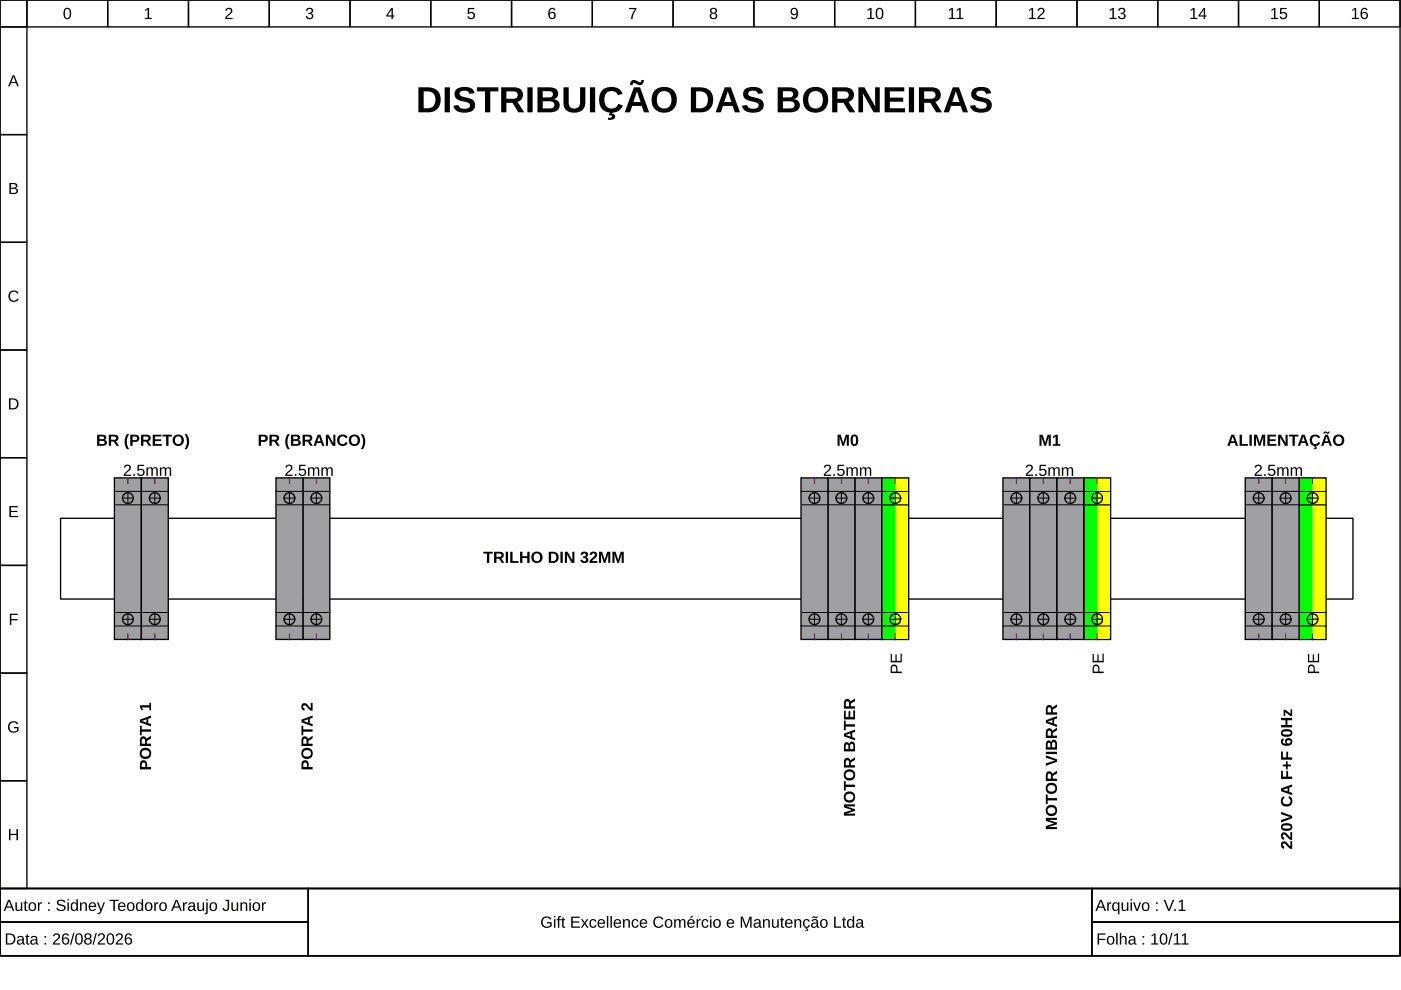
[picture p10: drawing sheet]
<svg xmlns="http://www.w3.org/2000/svg" width="297mm" height="210mm" viewBox="0 0 297 210" stroke-linecap="round" stroke-linejoin="round" font-family="sans-serif">
<g fill="none" stroke="#000" stroke-width=".29">
<path d="M0 0h296.8v188.4h-296.8zM0 0h5.7v5.7h-5.7zM5.7 0h17.1v5.7h-17.1zM22.8 0h17.2v5.7h-17.2zM40 0h17.1v5.7h-17.1zM57.1 0h17.1v5.7h-17.1zM74.2 0h17.1v5.7h-17.1zM91.3 0h17.2v5.7h-17.2zM108.5 0h17.1v5.7h-17.1zM125.6 0h17.1v5.7h-17.1zM142.7 0h17.1v5.7h-17.1zM159.8 0h17.2v5.7h-17.2z"/>
<path d="M177 0h17.1v5.7h-17.1zM194.1 0h17.1v5.7h-17.1zM211.2 0h17.1v5.7h-17.1zM228.3 0h17.2v5.7h-17.2zM245.5 0h17.1v5.7h-17.1zM262.6 0h17.1v5.7h-17.1zM279.7 0h17.1v5.7h-17.1zM0 5.7h5.7v22.8h-5.7zM0 28.5h5.7v22.9h-5.7zM0 51.4h5.7v22.8h-5.7zM0 74.2h5.7v22.8h-5.7zM0 97h5.7v22.9h-5.7z"/>
<path d="M0 119.9h5.7v22.8h-5.7zM12.8 109.9h274.1v17.1h-274.1zM229.8 101.3h5.7v34.3h-5.7zM0 142.7h5.7v22.8h-5.7zM0 165.5h5.7v22.9h-5.7zM0 188.4h296.8v14.3h-296.8zM0 188.4h65.4v7.1h-65.4zM0 195.5h65.4v7.2h-65.4zM65.4 188.4h166.1v14.3h-166.1zM231.5 188.4h65.3v7.1h-65.3zM231.5 195.5h65.3v7.2h-65.3z"/>
<circle cx="232.6" cy="105.6" r="1.14"/>
<circle cx="232.6" cy="131.3" r="1.14"/>
</g>
<g fill="#000">
<path d="M30.8 2.1l.5-.4h.3v2.1h.6v.2h-1.5v-.2h.6v-1.8l-.5 .4zM48 1.8a.76 .76 0 0 1 1.2 .2 .76 .76 0 0 1-.5 1.1l-.6 .7h1.2v.2h-1.6l.1-.4 .5-.5a.7 .7 0 0 0 .4-1.2l-.5 .1-.1 .3h-.3zM65.1 1.8a.69 .69 0 0 1 1-.1 .69 .69 0 0 1 0 1.1h-.2a.67 .67 0 0 1 .5 .9 .67 .67 0 0 1-1 .4l-.5-.5-.1-.2h.3a.48 .48 0 0 0 .7 .4 .48 .48 0 0 0 .2-.7l-.6-.1v-.3a.46 .46 0 0 0 .6-.2 .46 .46 0 0 0-.3-.6 .46 .46 0 0 0-.5 .4h-.3zM99.2 1.7h1.4v.2h-1.1v.8a.81 .81 0 0 1 1 .2 .81 .81 0 0 1-.1 1.1 .81 .81 0 0 1-1.1-.1l-.2-.4h.3a.53 .53 0 0 0 .8 .2 .53 .53 0 0 0 0-.8 .53 .53 0 0 0-.8 .1h-.3zM133.4 1.7h1.5l-.6 1.5-.2 .8h-.3l.1-.6 .7-1.5h-1.2zM2.1 61.9a1.18 1.18 0 0 1 1.8 .3l-.3 .1a.87 .87 0 0 0-1.3-.1 .87 .87 0 0 0 .1 1.3 .87 .87 0 0 0 1.3-.2l.3 .1a1.21 1.21 0 0 1-1.8 .4 1.21 1.21 0 0 1-.1-1.9zM2 107.3h1.8v.3h-1.5v.7h1.4v.3h-1.4v.8h1.5v.2h-1.8zM2.1 130.1h1.7v.3h-1.4v.9h1.3v.2h-1.3v1h-.3zM2 153.2a1.23 1.23 0 0 1 1.9 .3l-.3 .1a.9 .9 0 0 0-1.3-.2 .9 .9 0 0 0-.2 1.2 1 1 0 0 0 1.5 .2v-.4h-.7v-.3h1v.8a1.29 1.29 0 0 1-1.8 .2 1.29 1.29 0 0 1-.1-1.9zM1.9 175.8h.3v1h1.3v-1h.3v2.3h-.3v-1h-1.3v1h-.3z"/>
<path d="M2.7 16h.3l1 2.3h-.3l-.3-.7h-1.1l-.2 .7h-.4zM2.9 16.2l-.5 1.2h.9z"/>
<path d="M13.8 1.8a.88 .88 0 0 1 1 .1 .88 .88 0 0 1 .3 1 .88 .88 0 0 1-.8 1.2 .88 .88 0 0 1-.8-1.2v-.7zM14 2a1.59 1.59 0 0 0 .1 1.8h.2a1.09 1.09 0 0 0 .4-1.5l-.3-.4z"/>
<path d="M83 1.7h.3v1.6h.3v.2h-.3v.5h-.3v-.5h-1.1v-.2zM83 2l-.8 1.3h.8z"/>
<path d="M116.6 1.8a.74 .74 0 0 1 1.2 .3l-.3 .1a.49 .49 0 0 0-.7-.3 .49 .49 0 0 0-.2 .6l-.1 .3a.77 .77 0 0 1 1.2 0 .77 .77 0 0 1-.1 1.2 .77 .77 0 0 1-1.1-.2l-.2-.5v-.8zM116.5 3.3a.5 .5 0 0 0 1 0 .5 .5 0 0 0-1 0z"/>
<path d="M150.7 1.8a.7 .7 0 0 1 1-.1 .7 .7 0 0 1 .1 1l-.2 .1a.69 .69 0 0 1 .4 .9 .69 .69 0 0 1-1 .4 .64 .64 0 0 1-.5-.6 .64 .64 0 0 1 .4-.7l-.3-.4zM150.8 2.3a.45 .45 0 0 0 .9 0 .45 .45 0 0 0-.9 0zM150.8 3.4a.5 .5 0 0 0 1 0 .5 .5 0 0 0-1 0z"/>
<path d="M167.8 1.9a.86 .86 0 0 1 1.1-.1 .86 .86 0 0 1 .3 1 .9 .9 0 0 1-.3 1.1 .9 .9 0 0 1-1.1 0l-.1-.3 .2-.1a.5 .5 0 0 0 .7 .3 .5 .5 0 0 0 .3-.6v-.3a.76 .76 0 0 1-1.2 .1 .76 .76 0 0 1 .1-1.1zM168 2a.54 .54 0 0 0 .1 .9 .54 .54 0 0 0 .8-.3 .54 .54 0 0 0-.5-.7z"/>
<path d="M184 2.1l.5-.4h.3v2.1h.6v.2h-1.5v-.2h.6v-1.8l-.5 .4zM186 1.8a.88 .88 0 0 1 1 .1 .88 .88 0 0 1 .3 1 .88 .88 0 0 1-.8 1.2 .88 .88 0 0 1-.8-1.2v-.7zM186.2 2a1.59 1.59 0 0 0 .1 1.8h.2a1.09 1.09 0 0 0 .4-1.5l-.3-.4z"/>
<path d="M201.2 2.1l.6-.4h.2v2.1h.6v.2h-1.5v-.2h.6v-1.8l-.5 .4zM202.9 2.1l.5-.4h.3v2.1h.6v.2h-1.5v-.2h.6v-1.8l-.5 .4z"/>
<path d="M218.2 2.1l.6-.4h.2v2.1h.6v.2h-1.5v-.2h.6v-1.8l-.5 .4zM220.2 1.8a.76 .76 0 0 1 1.2 .2 .76 .76 0 0 1-.4 1.1l-.7 .7h1.2v.2h-1.6l.1-.4 .6-.5a.7 .7 0 0 0 .3-1.2l-.5 .1-.1 .3h-.3z"/>
<path d="M235.3 2.1l.6-.4h.3v2.1h.5v.2h-1.4v-.2h.6v-1.8l-.6 .4zM237.3 1.8a.69 .69 0 0 1 1-.1 .69 .69 0 0 1 0 1.1h-.2a.67 .67 0 0 1 .5 .9 .67 .67 0 0 1-1 .4l-.5-.5-.1-.2h.3a.48 .48 0 0 0 .7 .4 .48 .48 0 0 0 .2-.7l-.6-.1v-.3a.46 .46 0 0 0 .7-.2 .46 .46 0 0 0-.4-.6 .46 .46 0 0 0-.5 .4h-.3z"/>
<path d="M252.5 2.1l.5-.4h.3v2.1h.6v.2h-1.5v-.2h.6v-1.8l-.5 .4zM255.2 1.7h.3v1.6h.3v.2h-.3v.5h-.3v-.5h-1.1v-.2zM255.2 2l-.8 1.3h.8z"/>
<path d="M269.6 2.1l.5-.4h.3v2.1h.6v.2h-1.5v-.2h.6v-1.8l-.5 .4zM271.4 1.7h1.4v.2h-1.1v.8a.81 .81 0 0 1 1.1 .2 .81 .81 0 0 1-.2 1.1 .81 .81 0 0 1-1.1-.1l-.2-.4h.3a.53 .53 0 0 0 .8 .2 .53 .53 0 0 0 .1-.8 .53 .53 0 0 0-.8 .1h-.3z"/>
<path d="M286.7 2.1l.6-.4h.2v2.1h.6v.2h-1.5v-.2h.6v-1.8l-.5 .4zM288.8 1.8a.74 .74 0 0 1 1.2 .3l-.3 .1a.49 .49 0 0 0-.6-.3 .49 .49 0 0 0-.3 .6v.3a.77 .77 0 0 1 1.1 0 .77 .77 0 0 1-.1 1.2 .77 .77 0 0 1-1.1-.2l-.2-.5v-.8zM288.7 3.3a.5 .5 0 0 0 1 0 .5 .5 0 0 0-1 0z"/>
<path d="M2 38.8a1.53 1.53 0 0 1 1.6 .3l.1 .5-.5 .3a.64 .64 0 0 1 .6 .8 .64 .64 0 0 1-.8 .4h-1zM2.3 39v.8h.8l.2-.2-.1-.5zM2.3 40v.9l1.1-.1a.42 .42 0 0 0-.2-.7z"/>
<path d="M1.9 84.5h.8a1.18 1.18 0 0 1 1.2 1.1 1.18 1.18 0 0 1-1.1 1.2h-.9zM2.2 84.7v1.9h.5a.97 .97 0 0 0 .9-1.3 .97 .97 0 0 0-1.4-.6z"/>
<path d="M231.8 141.1a.73 .73 0 0 1 .9-.1 .73 .73 0 0 1 .4 .7v.7h.9v.3h-2.3a2.06 2.06 0 0 1 .1-1.6zM232.1 141.3l-.1 .2-.1 .9h.9v-.9l-.2-.2zM231.7 138.6h.2v1.5h.8v-1.4h.2v1.4h.8v-1.5h.3v1.8h-2.3z"/>
<path d="M1.7 190.8h.4l.9 2.3h-.3l-.3-.7h-1l-.3 .7h-.3zM1.9 191l-.4 1.2h.8zM3.3 191.3h.3v1.2a.44 .44 0 0 0 .5 .5 .44 .44 0 0 0 .3-.6v-1.1h.3v1.8h-.3v-.3a.61 .61 0 0 1-.7 .4 .61 .61 0 0 1-.4-.7zM5.3 190.9h.2v.4h.3v.2h-.3v1.2l.1 .2h.3v.2h-.5l-.1-.1-.1-1.5h-.2v-.2h.2zM6.2 191.5a.91 .91 0 0 1 1.5 .6 .91 .91 0 0 1-1.1 1l-.4-.2-.1-.4zM6.6 191.6a.71 .71 0 0 0-.3 .9 .71 .71 0 0 0 .8 .4 .82 .82 0 0 0-.2-1.4zM8 191.3h.3v.4l.2-.3 .4-.1v.3h-.3l-.2 .3-.1 1.2h-.3zM10.2 191.3h.3v.4h-.3zM10.2 192.8h.3v.3h-.3zM12.2 191a1.07 1.07 0 0 1 1.7 .3h-.4a.58 .58 0 0 0-.6-.3 .58 .58 0 0 0-.5 .5l.6 .3a.72 .72 0 0 1 .9 .7 .72 .72 0 0 1-1 .7 .87 .87 0 0 1-1-.6l.4-.1a.71 .71 0 0 0 .7 .4 .71 .71 0 0 0 .6-.5l-.6-.3a.76 .76 0 0 1-.7-.3 .76 .76 0 0 1-.1-.8zM14.3 190.7h.3v.2h-.3zM14.3 191.3h.3v1.8h-.3zM15.1 191.5l.5-.2 .6 .3v-.9h.3v2.4h-.3v-.3a.69 .69 0 0 1-.9 .3 .69 .69 0 0 1-.3-.9zM15.4 191.7a.88 .88 0 0 0 .3 1.2 .75 .75 0 0 0 .5-.7 .75 .75 0 0 0-.5-.7zM17 191.3h.2l.1 .3a.61 .61 0 0 1 .7-.3 .61 .61 0 0 1 .4 .6v1.2h-.3v-1.1a.44 .44 0 0 0-.5-.5 .44 .44 0 0 0-.3 .6v1h-.3zM19 191.5a.82 .82 0 0 1 1-.1 .82 .82 0 0 1 .4 .9h-1.3a.53 .53 0 0 0 .3 .6 .53 .53 0 0 0 .7-.2h.2a.9 .9 0 0 1-1.2 .3 .9 .9 0 0 1-.2-1.3zM19.2 191.7l-.1 .4h1l-.3-.6zM20.6 191.3h.3l.5 1.5 .5-1.5h.4l-.7 1.8a.77 .77 0 0 1-.9 .7v-.2h.3l.3-.5zM23.2 190.8h2v.2h-.8v2.1h-.4v-2.1h-.8zM25.2 191.5a.82 .82 0 0 1 1-.1 .82 .82 0 0 1 .4 .9h-1.3a.53 .53 0 0 0 .3 .6 .53 .53 0 0 0 .7-.2h.3a.9 .9 0 0 1-1.3 .3 .9 .9 0 0 1-.2-1.3zM25.5 191.7l-.2 .4h1l-.3-.6zM27.1 191.5a.91 .91 0 0 1 1.4 .6 .91 .91 0 0 1-1 1l-.4-.2-.2-.4zM27.4 191.6a.71 .71 0 0 0-.2 .9 .71 .71 0 0 0 .8 .4 .82 .82 0 0 0-.3-1.4zM29 191.5l.5-.2 .5 .3v-.9h.3l.1 2.4h-.3l-.1-.3a.69 .69 0 0 1-.8 .3 .69 .69 0 0 1-.4-.9zM29.2 191.7a.88 .88 0 0 0 .4 1.2 .75 .75 0 0 0 .5-.7 .75 .75 0 0 0-.5-.7zM30.9 191.5a.91 .91 0 0 1 1.4 .6 .91 .91 0 0 1-1 1l-.4-.2-.2-.4zM31.2 191.6a.71 .71 0 0 0-.2 .9 .71 .71 0 0 0 .8 .4 .82 .82 0 0 0-.3-1.4zM32.7 191.3h.3v.4l.2-.3 .4-.1v.3h-.4l-.1 .3-.1 1.2h-.3zM34 191.5a.91 .91 0 0 1 1.4 .6 .91 .91 0 0 1-1.1 1l-.3-.2-.2-.4zM34.3 191.6a.71 .71 0 0 0-.3 .9 .71 .71 0 0 0 .8 .4 .82 .82 0 0 0-.2-1.4zM37.2 190.8h.4l1 2.3h-.4l-.2-.7h-1.1l-.3 .7h-.3zM37.4 191l-.4 1.2h.9zM38.8 191.3h.3v.4l.2-.3 .3-.1v.3h-.3l-.2 .3v1.2h-.3zM40.1 191.4a.72 .72 0 0 1 .8-.1 .72 .72 0 0 1 .4 .6v.9l.3 .1v.2h-.4l-.2-.3a.61 .61 0 0 1-.7 .4 .61 .61 0 0 1-.4-.7 .61 .61 0 0 1 .7-.5h.4a.41 .41 0 0 0-.2-.5 .41 .41 0 0 0-.6 .3h-.3zM40.3 192.3a.4 .4 0 0 0 .1 .7 .4 .4 0 0 0 .6-.3v-.5zM41.8 191.3h.3v1.2a.44 .44 0 0 0 .5 .5 .44 .44 0 0 0 .4-.6v-1.1h.3v1.8h-.3v-.3a.61 .61 0 0 1-.7 .4 .61 .61 0 0 1-.5-.7zM43.7 190.7h.3v.2h-.3zM43.7 191.3h.3v2.1a.44 .44 0 0 1-.6 .4v-.2l.3-.1zM44.6 191.5a.91 .91 0 0 1 1.4 .6 .91 .91 0 0 1-1 1l-.4-.2-.2-.4zM44.9 191.6a.71 .71 0 0 0-.2 .9 .71 .71 0 0 0 .8 .4 .82 .82 0 0 0-.3-1.4zM47.8 190.8h.8v1.6a.71 .71 0 0 1-.7 .8 .71 .71 0 0 1-.7-.7h.3a.39 .39 0 0 0 .4 .4 .39 .39 0 0 0 .4-.5v-1.4h-.5zM49.1 191.3h.3v1.2a.44 .44 0 0 0 .4 .5 .44 .44 0 0 0 .4-.6v-1.1h.3v1.8h-.3v-.3a.61 .61 0 0 1-.7 .4 .61 .61 0 0 1-.4-.7zM51 191.3h.3v.3a.61 .61 0 0 1 .7-.3 .61 .61 0 0 1 .4 .6v1.2h-.3v-1.1a.44 .44 0 0 0-.5-.5 .44 .44 0 0 0-.3 .6v1h-.3zM52.9 190.7h.3v.2h-.3zM52.9 191.3h.3v1.8h-.3zM53.7 191.5a.91 .91 0 0 1 1.5 .6 .91 .91 0 0 1-1.1 1l-.4-.2-.1-.4zM54.1 191.6a.71 .71 0 0 0-.3 .9 .71 .71 0 0 0 .8 .4 .82 .82 0 0 0-.2-1.4zM55.5 191.3h.3v.4l.2-.3 .4-.1v.3h-.3l-.2 .3-.1 1.2h-.3z"/>
<path d="M1.2 197.9h.8a1.18 1.18 0 0 1 1.3 1.1 1.18 1.18 0 0 1-1.2 1.3h-.9zM1.6 198.2v1.8h.5a.97 .97 0 0 0 .8-1.2 .97 .97 0 0 0-1.3-.6zM3.9 198.5a.72 .72 0 0 1 .7-.1 .72 .72 0 0 1 .5 .6v.9l.2 .2v.2h-.4l-.1-.4a.61 .61 0 0 1-.8 .5 .61 .61 0 0 1-.4-.8 .61 .61 0 0 1 .7-.4h.5a.41 .41 0 0 0-.3-.5 .41 .41 0 0 0-.5 .2h-.4zM4 199.5a.4 .4 0 0 0 .1 .6 .4 .4 0 0 0 .6-.3l.1-.4zM5.7 198.1h.2v.4h.3v.2h-.3v1.1l.1 .2h.3v.3h-.6l-.1-.2v-1.4h-.2v-.2h.2zM6.7 198.5a.72 .72 0 0 1 .8-.1 .72 .72 0 0 1 .4 .6v.9l.3 .2v.2h-.4l-.2-.4a.61 .61 0 0 1-.7 .5 .61 .61 0 0 1-.5-.8 .61 .61 0 0 1 .8-.4h.4a.41 .41 0 0 0-.3-.5 .41 .41 0 0 0-.5 .2h-.3zM6.9 199.5a.4 .4 0 0 0 .1 .6 .4 .4 0 0 0 .5-.3l.1-.4zM9.4 198.5h.4v.3h-.4zM9.4 199.9h.4v.4h-.4zM11.5 198a.76 .76 0 0 1 1.2 .2 .76 .76 0 0 1-.5 1.1l-.7 .7h1.3v.3h-1.6l.1-.4 .5-.6a.7 .7 0 0 0 .4-1.1h-.5l-.2 .3h-.3zM13.5 198a.74 .74 0 0 1 1.1 .4h-.3a.49 .49 0 0 0-.6-.2 .49 .49 0 0 0-.3 .6v.3a.77 .77 0 0 1 1.1 0 .77 .77 0 0 1-.1 1.1 .77 .77 0 0 1-1.1-.2l-.2-.5v-.7zM13.4 199.5a.5 .5 0 0 0 1 0 .5 .5 0 0 0-1 0zM15.5 197.8h.3l-.7 2.5h-.3zM16.3 198a.88 .88 0 0 1 1 .1 .88 .88 0 0 1 .3 1 .88 .88 0 0 1-.9 1.2 .88 .88 0 0 1-.8-1.2l.1-.7zM16.4 198.2a1.59 1.59 0 0 0 .2 1.8l.1 .1a1.09 1.09 0 0 0 .5-1.6l-.3-.4zM18.1 198a.7 .7 0 0 1 1 0 .7 .7 0 0 1 0 1h-.1a.69 .69 0 0 1 .4 1 .69 .69 0 0 1-1 .3 .64 .64 0 0 1-.6-.6 .64 .64 0 0 1 .5-.7l-.4-.3zM18.2 198.5a.45 .45 0 0 0 .9 0 .45 .45 0 0 0-.9 0zM18.2 199.6a.49 .49 0 0 0 .9 0 .49 .49 0 0 0-.9 0zM20.3 197.8h.2l-.6 2.5h-.3zM21 198a.76 .76 0 0 1 1.2 .2 .76 .76 0 0 1-.5 1.1l-.7 .7h1.3v.3h-1.6l.1-.4 .5-.6a.7 .7 0 0 0 .4-1.1h-.5l-.2 .3h-.3zM22.9 198a.88 .88 0 0 1 1.1 .1 .88 .88 0 0 1 .2 1 .88 .88 0 0 1-.8 1.2 .88 .88 0 0 1-.8-1.2l.1-.7zM23.1 198.2a1.59 1.59 0 0 0 .1 1.8l.2 .1a1.09 1.09 0 0 0 .5-1.6l-.3-.4zM24.8 198a.76 .76 0 0 1 1.2 .2 .76 .76 0 0 1-.5 1.1l-.6 .7h1.2v.3h-1.6l.1-.4 .5-.6a.7 .7 0 0 0 .4-1.1h-.5l-.2 .3h-.3zM26.8 198a.74 .74 0 0 1 1.1 .4h-.2a.49 .49 0 0 0-.7-.2 .49 .49 0 0 0-.3 .6v.3a.77 .77 0 0 1 1.2 0 .77 .77 0 0 1-.1 1.1 .77 .77 0 0 1-1.2-.2l-.1-.5v-.7zM26.7 199.5a.5 .5 0 0 0 1 0 .5 .5 0 0 0-1 0z"/>
<path d="M115 194.6a1.23 1.23 0 0 1 1.9 .3l-.3 .1a.9 .9 0 0 0-1.3-.3 .9 .9 0 0 0-.1 1.3 1 1 0 0 0 1.5 .2v-.4h-.7v-.3h1v.8a1.29 1.29 0 0 1-1.9 .2 1.29 1.29 0 0 1-.1-1.9zM117.4 194.2h.4v.3h-.4zM117.4 194.9h.4v1.8h-.4zM118.4 194.3l.5-.1v.3l-.3 .1v.3h.3v.2h-.3v1.6h-.3v-1.6h-.3v-.2h.3zM119.3 194.5h.2v.4h.3v.2h-.3v1.2l.1 .2h.3v.2h-.6l-.1-.2v-1.4h-.2v-.2h.2zM121.1 194.3h1.8v.3h-1.5v.8h1.4v.2h-1.4v.8h1.6v.3h-1.9zM123.2 194.9h.3l.5 .7 .4-.7h.3l-.6 .9 .7 .9h-.3l-.5-.7-.5 .7h-.3l.6-.9zM125.2 195.1a.74 .74 0 0 1 1.2 .3h-.3a.46 .46 0 0 0-.6-.3 .46 .46 0 0 0-.2 .7 .47 .47 0 0 0 .2 .6 .47 .47 0 0 0 .6-.3l.3 .1a.8 .8 0 0 1-1.1 .5 .8 .8 0 0 1-.3-1.2zM126.9 195.1a.82 .82 0 0 1 1-.2 .82 .82 0 0 1 .4 1h-1.3a.53 .53 0 0 0 .3 .6 .53 .53 0 0 0 .7-.3l.2 .1a.9 .9 0 0 1-1.2 .3 .9 .9 0 0 1-.2-1.3zM127.1 195.2l-.1 .4h1l-.3-.5zM128.7 194.2h.3v2.5h-.3zM129.4 194.2h.3v2.5h-.3zM130.3 195.1a.82 .82 0 0 1 1-.2 .82 .82 0 0 1 .4 1h-1.3a.53 .53 0 0 0 .3 .6 .53 .53 0 0 0 .7-.3l.3 .1a.9 .9 0 0 1-1.3 .3 .9 .9 0 0 1-.2-1.3zM130.6 195.2l-.2 .4h1l-.3-.5zM132.1 194.9h.3v.3a.61 .61 0 0 1 .7-.3 .61 .61 0 0 1 .4 .6v1.2h-.3v-1.1a.44 .44 0 0 0-.4-.5 .44 .44 0 0 0-.4 .6v1h-.3zM134.1 195.1a.74 .74 0 0 1 1.3 .3h-.3a.46 .46 0 0 0-.7-.3 .46 .46 0 0 0-.2 .7 .47 .47 0 0 0 .3 .6 .47 .47 0 0 0 .6-.3l.3 .1a.8 .8 0 0 1-1.1 .5 .8 .8 0 0 1-.4-1.2zM135.8 195.1a.82 .82 0 0 1 1-.2 .82 .82 0 0 1 .4 1h-1.3a.53 .53 0 0 0 .4 .6 .53 .53 0 0 0 .6-.3l.3 .1a.9 .9 0 0 1-1.3 .3 .9 .9 0 0 1-.2-1.3zM136.1 195.2l-.2 .4h1l-.3-.5zM138.8 194.6a1.18 1.18 0 0 1 1.9 .3l-.3 .1a.87 .87 0 0 0-1.3-.1 .87 .87 0 0 0 0 1.3 .87 .87 0 0 0 1.3-.2l.3 .1a1.21 1.21 0 0 1-1.8 .4 1.21 1.21 0 0 1-.1-1.9zM141.2 195.1a.91 .91 0 0 1 1.4 .5 .91 .91 0 0 1-1.1 1.1l-.4-.2-.1-.4zM141.5 195.2a.71 .71 0 0 0-.3 .8 .71 .71 0 0 0 .8 .4 .82 .82 0 0 0-.2-1.3zM142.9 194.9h.3v.3a.56 .56 0 0 1 .5-.3 .56 .56 0 0 1 .6 .3 .56 .56 0 0 1 .6-.3 .56 .56 0 0 1 .4 .6v1.2h-.3v-1.4a.4 .4 0 0 0-.5-.2 .4 .4 0 0 0-.2 .6v1h-.3v-1.4a.4 .4 0 0 0-.5-.2 .4 .4 0 0 0-.3 .6v1h-.3zM145.9 195.1a.82 .82 0 0 1 1-.2 .82 .82 0 0 1 .4 1h-1.3a.53 .53 0 0 0 .3 .6 .53 .53 0 0 0 .7-.3l.3 .1a.9 .9 0 0 1-1.3 .3 .9 .9 0 0 1-.2-1.3zM146.2 195.2l-.2 .4h1l-.3-.5zM146.7 194.2h.3l-.7 .5zM147.7 194.9h.3v.4l.2-.4h.3v.3h-.3l-.2 .2v1.3h-.3zM148.9 195.1a.74 .74 0 0 1 1.3 .3h-.3a.46 .46 0 0 0-.6-.3 .46 .46 0 0 0-.2 .7 .47 .47 0 0 0 .2 .6 .47 .47 0 0 0 .6-.3l.3 .1a.8 .8 0 0 1-1.1 .5 .8 .8 0 0 1-.3-1.2zM150.5 194.2h.3v.3h-.3zM150.5 194.9h.3v1.8h-.3zM151.4 195.1a.91 .91 0 0 1 1.4 .5 .91 .91 0 0 1-1 1.1l-.4-.2-.2-.4zM151.7 195.2a.71 .71 0 0 0-.2 .8 .71 .71 0 0 0 .8 .4 .82 .82 0 0 0-.3-1.3zM154.3 195.1a.82 .82 0 0 1 1-.2 .82 .82 0 0 1 .4 1h-1.3a.53 .53 0 0 0 .3 .6 .53 .53 0 0 0 .7-.3l.2 .1a.9 .9 0 0 1-1.3 .3 .9 .9 0 0 1-.1-1.3zM154.5 195.2l-.1 .4h1l-.3-.5zM157.1 194.3h.4l.7 2.1 .7-2.1h.5v2.4h-.3v-2.1l-.8 2.1h-.2l-.8-2.1v2.1h-.2zM160.1 195a.72 .72 0 0 1 .7-.1 .72 .72 0 0 1 .5 .6v.9l.2 .1v.2h-.3l-.2-.3a.61 .61 0 0 1-.8 .4 .61 .61 0 0 1-.4-.8 .61 .61 0 0 1 .8-.4h.4a.41 .41 0 0 0-.3-.5 .41 .41 0 0 0-.5 .3l-.3-.1zM160.2 195.9a.4 .4 0 0 0 .1 .7 .4 .4 0 0 0 .6-.4l.1-.4zM161.8 194.9h.2l.1 .3a.61 .61 0 0 1 .7-.3 .61 .61 0 0 1 .4 .6v1.2h-.3v-1.1a.44 .44 0 0 0-.5-.5 .44 .44 0 0 0-.3 .6v1h-.3zM163.7 194.9h.3v1.1a.44 .44 0 0 0 .4 .5 .44 .44 0 0 0 .4-.6v-1h.3v1.8h-.3v-.3a.61 .61 0 0 1-.7 .3 .61 .61 0 0 1-.4-.6zM165.7 194.5h.2v.4h.3v.2h-.3v1.2l.1 .2h.3v.2h-.5l-.2-.2v-1.4h-.2v-.2h.2zM166.6 195.1a.82 .82 0 0 1 1-.2 .82 .82 0 0 1 .4 1h-1.2a.53 .53 0 0 0 .3 .6 .53 .53 0 0 0 .6-.3l.3 .1a.9 .9 0 0 1-1.3 .3 .9 .9 0 0 1-.2-1.3zM166.9 195.2l-.1 .4h.9l-.3-.5zM168.4 194.9h.3v.3a.61 .61 0 0 1 .7-.3 .61 .61 0 0 1 .5 .6v1.2h-.3v-1.1a.44 .44 0 0 0-.5-.5 .44 .44 0 0 0-.4 .6v1h-.3zM170.4 195.1a.74 .74 0 0 1 1.3 .3h-.3a.46 .46 0 0 0-.6-.3 .46 .46 0 0 0-.2 .7 .47 .47 0 0 0 .2 .6 .47 .47 0 0 0 .6-.3l.3 .1a.8 .8 0 0 1-1.1 .5 .8 .8 0 0 1-.3-1.2zM170.9 196.7h.2l-.1 .2 .4 .2-.2 .3h-.5v-.1l.4-.2-.3-.1zM172.3 195a.72 .72 0 0 1 .7-.1 .72 .72 0 0 1 .4 .6l.1 .9 .2 .1v.2h-.4l-.1-.3a.61 .61 0 0 1-.8 .4 .61 .61 0 0 1-.4-.8 .61 .61 0 0 1 .7-.4h.4a.41 .41 0 0 0-.2-.5 .41 .41 0 0 0-.5 .3l-.4-.1zM172.4 195.9a.4 .4 0 0 0 .1 .7 .4 .4 0 0 0 .6-.4v-.4zM172.3 194.4l.3-.1 .4 .1 .4-.2-.1 .3a.53 .53 0 0 1-.8 0l-.3 .2zM174.1 195.1a.91 .91 0 0 1 1.4 .5 .91 .91 0 0 1-1.1 1.1l-.3-.2-.2-.4zM174.4 195.2a.71 .71 0 0 0-.3 .8 .71 .71 0 0 0 .9 .4 .82 .82 0 0 0-.3-1.3zM176.9 194.3h.3v2.1h1.2v.3h-1.5zM178.8 194.5h.2v.4h.4v.2h-.4v1.2l.1 .2h.3v.2h-.5l-.1-.2-.1-1.4h-.2v-.2h.2zM179.7 195.1l.5-.2 .6 .3v-1h.3v2.5h-.3v-.3a.69 .69 0 0 1-.9 .3 .69 .69 0 0 1-.3-.9zM180 195.2a.88 .88 0 0 0 .3 1.3 .75 .75 0 0 0 .5-.7 .75 .75 0 0 0-.5-.7zM181.8 195a.72 .72 0 0 1 .7-.1 .72 .72 0 0 1 .5 .6v.9l.2 .1v.2h-.3l-.2-.3a.61 .61 0 0 1-.8 .4 .61 .61 0 0 1-.4-.8 .61 .61 0 0 1 .8-.4h.4a.41 .41 0 0 0-.3-.5 .41 .41 0 0 0-.5 .3l-.3-.1zM181.9 195.9a.4 .4 0 0 0 .1 .7 .4 .4 0 0 0 .6-.4l.1-.4z"/>
<path d="M232.7 197.9h1.7v.3h-1.4v.9h1.3v.2h-1.3v1h-.3zM234.9 198.7a.91 .91 0 0 1 1.4 .5 .91 .91 0 0 1-1.1 1.1l-.3-.2-.2-.5zM235.2 198.7a.71 .71 0 0 0-.3 .9 .71 .71 0 0 0 .9 .4 .82 .82 0 0 0-.3-1.4zM236.7 197.8h.3v2.5h-.3zM237.4 197.8h.3v1a.61 .61 0 0 1 .7-.4 .61 .61 0 0 1 .5 .7v1.2h-.3v-1.2a.43 .43 0 0 0-.5-.5 .43 .43 0 0 0-.4 .6v1.1h-.3zM239.5 198.5a.72 .72 0 0 1 .8-.1 .72 .72 0 0 1 .4 .6v.9l.3 .2v.2h-.4l-.2-.4a.61 .61 0 0 1-.7 .5 .61 .61 0 0 1-.5-.8 .61 .61 0 0 1 .8-.4h.4a.41 .41 0 0 0-.3-.5 .41 .41 0 0 0-.5 .2h-.3zM239.7 199.5a.4 .4 0 0 0 .1 .6 .4 .4 0 0 0 .5-.3l.1-.4zM242.3 198.5h.3v.3h-.3zM242.3 199.9h.3v.4h-.3zM244.2 198.3l.5-.4h.3v2.1h.6v.3h-1.5v-.3h.6v-1.8l-.5 .4zM246.2 198a.88 .88 0 0 1 1.1 .1 .88 .88 0 0 1 .2 1 .88 .88 0 0 1-.8 1.2 .88 .88 0 0 1-.8-1.2l.1-.7zM246.4 198.2a1.59 1.59 0 0 0 .1 1.8l.2 .1a1.09 1.09 0 0 0 .5-1.6l-.3-.4zM248.3 197.8h.3l-.7 2.5h-.2zM248.9 198.3l.6-.4h.3v2.1h.5v.3h-1.4v-.3h.6v-1.8l-.6 .4zM250.6 198.3l.5-.4h.3v2.1h.6v.3h-1.5v-.3h.6v-1.8l-.5 .4z"/>
<path d="M233.2 190.8h.4l.9 2.3h-.3l-.3-.7h-1l-.3 .7h-.4zM233.4 191l-.5 1.2h.9zM234.8 191.3h.2l.1 .4 .1-.3 .4-.1v.3h-.3l-.2 .3v1.2h-.3zM236 191.5l.5-.2 .5 .3 .1-.3h.2v2.5h-.3v-1a.69 .69 0 0 1-.8 .3 .69 .69 0 0 1-.4-.9zM236.2 191.7a.88 .88 0 0 0 .3 1.2 .75 .75 0 0 0 .6-.7 .75 .75 0 0 0-.5-.7zM237.8 191.3h.3v1.2a.44 .44 0 0 0 .5 .5 .44 .44 0 0 0 .3-.6v-1.1h.3v1.8h-.2l-.1-.3a.61 .61 0 0 1-.7 .4 .61 .61 0 0 1-.4-.7zM239.7 190.7h.3v.2h-.3zM239.7 191.3h.3v1.8h-.3zM240.2 191.3h.4l.5 1.6 .5-1.6h.3l-.6 1.8h-.4zM242.3 191.5a.91 .91 0 0 1 1.4 .6 .91 .91 0 0 1-1.1 1l-.3-.2-.2-.4zM242.6 191.6a.71 .71 0 0 0-.2 .9 .71 .71 0 0 0 .8 .4 .82 .82 0 0 0-.3-1.4zM245.1 191.3h.3v.4h-.3zM245.1 192.8h.3v.3h-.3zM246.7 190.8h.3l.8 2.1 .8-2.1h.4l-1 2.3h-.3zM249 192.8h.3v.3h-.3zM249.9 191.2l.6-.4h.3v2.1h.6v.2h-1.5v-.2h.6v-1.8l-.6 .3z"/>
</g>
<path d="M232.8 101.3h2.5v34.3h-2.5z" fill-rule="evenodd" fill="#ff0" stroke="#ff0" stroke-width=".29"/>
<path d="M229.9 101.3h2.6v34.3h-2.6z" fill-rule="evenodd" fill="#0f0" stroke="#0f0" stroke-width=".29"/>
<path d="M229.8 104.2h5.7M230.1 107h5.4M231.5 105.6h2.3M232.6 104.5v2.2M229.8 132.7h5.7M230.1 129.9h5.4M231.5 131.3h2.3M232.6 130.2v2.2" fill="none" stroke="#000" stroke-width=".21"/>
<path d="M232.6 101.3v1.2M232.6 134.4v1.2" fill="none" stroke="#f00" stroke-width=".29"/>
<path d="M232.6 101.3h.1M232.6 135.6h.1" fill="none" stroke="#00f" stroke-width=".29"/>
<path d="M264 101.3h5.7v34.3h-5.7z" fill-rule="evenodd" fill="#a0a0a4" stroke="#000" stroke-width=".29"/>
<path d="M264 104.2h5.7M264.3 107h5.4M265.7 105.6h2.3M266.9 104.5v2.2M264 132.7h5.7M264.3 129.9h5.4M265.7 131.3h2.3M266.9 130.2v2.2" fill="none" stroke="#000" stroke-width=".21"/>
<g fill="none" stroke="#000" stroke-width=".29">
<circle cx="266.9" cy="105.6" r="1.14"/>
<circle cx="266.9" cy="131.3" r="1.14"/>
</g>
<path d="M266.9 101.3v1.2M266.9 134.4v1.2" fill="none" stroke="#f00" stroke-width=".29"/>
<path d="M266.9 101.3h.1M266.9 135.6h.1" fill="none" stroke="#00f" stroke-width=".29"/>
<path d="M181.2 101.3h5.8v34.3h-5.8z" fill-rule="evenodd" fill="#a0a0a4" stroke="#000" stroke-width=".29"/>
<g fill="none" stroke="#000" stroke-width=".21">
<path d="M181.2 104.2h5.8M181.5 107h5.5M183 105.6h2.2M184.1 104.5v2.2M275.4 104.2h5.7M275.7 107h5.4M277.1 105.6h2.3M278.3 104.5v2.2M181.2 132.7h5.8M181.5 129.9h5.5M183 131.3h2.2M184.1 130.2v2.2"/>
<path d="M275.4 132.7h5.7M275.7 129.9h5.4M277.1 131.3h2.3M278.3 130.2v2.2"/>
</g>
<g fill="none" stroke="#000" stroke-width=".29">
<path d="M275.4 101.3h5.7v34.3h-5.7z"/>
<circle cx="184.1" cy="105.6" r="1.14"/>
<circle cx="278.3" cy="105.6" r="1.14"/>
<circle cx="184.1" cy="131.3" r="1.14"/>
<circle cx="278.3" cy="131.3" r="1.14"/>
</g>
<path d="M184.1 101.3v1.2M278.3 101.3v1.2M184.1 134.4v1.2M278.3 134.4v1.2" fill="none" stroke="#f00" stroke-width=".29"/>
<path d="M184.1 101.3h.1M278.3 101.3h.1M184.1 135.6h.1M278.3 135.6h.1" fill="none" stroke="#00f" stroke-width=".29"/>
<path d="M278.4 101.3h2.6v34.3h-2.6z" fill-rule="evenodd" fill="#ff0" stroke="#ff0" stroke-width=".29"/>
<path d="M275.6 101.3h2.5v34.3h-2.5z" fill-rule="evenodd" fill="#0f0" stroke="#0f0" stroke-width=".29"/>
<path d="M277.5 141.1a.73 .73 0 0 1 .8-.1 .73 .73 0 0 1 .5 .7v.7h.9v.3h-2.4a2.06 2.06 0 0 1 .2-1.6zM277.8 141.3l-.2 .2v.9h.9v-.9l-.2-.2zM277.3 138.6h.3v1.5h.7v-1.4h.3v1.4h.8v-1.5h.3v1.8h-2.4z" fill="#000"/>
<path d="M212.6 101.3h5.7v34.3h-5.7z" fill-rule="evenodd" fill="#a0a0a4" stroke="#000" stroke-width=".29"/>
<path d="M212.6 104.2h5.7M212.9 107h5.4M214.4 105.6h2.2M215.5 104.5v2.2M212.6 132.7h5.7M212.9 129.9h5.4M214.4 131.3h2.2M215.5 130.2v2.2" fill="none" stroke="#000" stroke-width=".21"/>
<g fill="none" stroke="#000" stroke-width=".29">
<circle cx="215.5" cy="105.6" r="1.14"/>
<circle cx="215.5" cy="131.3" r="1.14"/>
</g>
<path d="M215.5 101.3v1.2M215.5 134.4v1.2" fill="none" stroke="#f00" stroke-width=".29"/>
<path d="M215.5 101.3h.1M215.5 135.6h.1" fill="none" stroke="#00f" stroke-width=".29"/>
<path d="M224.1 101.3h5.7v34.3h-5.7z" fill-rule="evenodd" fill="#a0a0a4" stroke="#000" stroke-width=".29"/>
<path d="M224.1 104.2h5.7M224.3 107h5.5M225.8 105.6h2.3M226.9 104.5v2.2M224.1 132.7h5.7M224.3 129.9h5.5M225.8 131.3h2.3M226.9 130.2v2.2" fill="none" stroke="#000" stroke-width=".21"/>
<g fill="none" stroke="#000" stroke-width=".29">
<circle cx="226.9" cy="105.6" r="1.14"/>
<circle cx="226.9" cy="131.3" r="1.14"/>
</g>
<path d="M226.9 101.3v1.2M226.9 134.4v1.2" fill="none" stroke="#f00" stroke-width=".29"/>
<path d="M226.9 101.3h.1M226.9 135.6h.1" fill="none" stroke="#00f" stroke-width=".29"/>
<path d="M175.5 101.3h5.7v34.3h-5.7z" fill-rule="evenodd" fill="#a0a0a4" stroke="#000" stroke-width=".29"/>
<g fill="none" stroke="#000" stroke-width=".21">
<path d="M175.5 104.2h5.7M175.8 107h5.4M177.2 105.6h2.3M178.4 104.5v2.2M187 104.2h5.7M187.2 107h5.5M188.7 105.6h2.2M189.8 104.5v2.2M175.5 132.7h5.7M175.8 129.9h5.4M177.2 131.3h2.3M178.4 130.2v2.2"/>
<path d="M187 132.7h5.7M187.2 129.9h5.5M188.7 131.3h2.2M189.8 130.2v2.2"/>
</g>
<g fill="none" stroke="#000" stroke-width=".29">
<path d="M187 101.3h5.7v34.3h-5.7z"/>
<circle cx="178.4" cy="105.6" r="1.14"/>
<circle cx="189.8" cy="105.6" r="1.14"/>
<circle cx="178.4" cy="131.3" r="1.14"/>
<circle cx="189.8" cy="131.3" r="1.14"/>
</g>
<path d="M178.4 101.3v1.2M189.8 101.3v1.2M178.4 134.4v1.2M189.8 134.4v1.2" fill="none" stroke="#f00" stroke-width=".29"/>
<path d="M178.4 101.3h.1M189.8 101.3h.1M178.4 135.6h.1M189.8 135.6h.1" fill="none" stroke="#00f" stroke-width=".29"/>
<path d="M190 101.3h2.5v34.3h-2.5z" fill-rule="evenodd" fill="#ff0" stroke="#ff0" stroke-width=".29"/>
<path d="M187.1 101.3h2.6v34.3h-2.6z" fill-rule="evenodd" fill="#0f0" stroke="#0f0" stroke-width=".29"/>
<path d="M189 141.1a.73 .73 0 0 1 .9-.1 .73 .73 0 0 1 .4 .7v.7h.9v.3h-2.4a2.06 2.06 0 0 1 .2-1.6zM189.3 141.3l-.2 .2v.9h.9v-.9l-.2-.2zM188.8 138.6h.3v1.5h.8v-1.4h.2v1.4h.8v-1.5h.3v1.8h-2.4z" fill="#000"/>
<path d="M64.2 101.3h5.7v34.3h-5.7z" fill-rule="evenodd" fill="#a0a0a4" stroke="#000" stroke-width=".29"/>
<path d="M64.2 104.2h5.7M64.5 107h5.4M65.9 105.6h2.3M67.1 104.5v2.2M64.2 132.7h5.7M64.5 129.9h5.4M65.9 131.3h2.3M67.1 130.2v2.2" fill="none" stroke="#000" stroke-width=".21"/>
<g fill="none" stroke="#000" stroke-width=".29">
<circle cx="67.1" cy="105.6" r="1.14"/>
<circle cx="67.1" cy="131.3" r="1.14"/>
</g>
<path d="M67.1 101.3v1.2M67.1 134.4v1.2" fill="none" stroke="#f00" stroke-width=".29"/>
<path d="M67.1 101.3h.1M67.1 135.6h.1" fill="none" stroke="#00f" stroke-width=".29"/>
<path d="M169.8 101.3h5.7v34.3h-5.7z" fill-rule="evenodd" fill="#a0a0a4" stroke="#000" stroke-width=".29"/>
<path d="M169.8 104.2h5.7M170.1 107h5.4M171.5 105.6h2.3M172.7 104.5v2.2M169.8 132.7h5.7M170.1 129.9h5.4M171.5 131.3h2.3M172.7 130.2v2.2" fill="none" stroke="#000" stroke-width=".21"/>
<g fill="none" stroke="#000" stroke-width=".29">
<circle cx="172.7" cy="105.6" r="1.14"/>
<circle cx="172.7" cy="131.3" r="1.14"/>
</g>
<path d="M172.7 101.3v1.2M172.7 134.4v1.2" fill="none" stroke="#f00" stroke-width=".29"/>
<path d="M172.7 101.3h.1M172.7 135.6h.1" fill="none" stroke="#00f" stroke-width=".29"/>
<path d="M218.3 101.3h5.8v34.3h-5.8z" fill-rule="evenodd" fill="#a0a0a4" stroke="#000" stroke-width=".29"/>
<path d="M218.3 104.2h5.8M218.6 107h5.5M220.1 105.6h2.2M221.2 104.5v2.2M218.3 132.7h5.8M218.6 129.9h5.5M220.1 131.3h2.2M221.2 130.2v2.2" fill="none" stroke="#000" stroke-width=".21"/>
<g fill="none" stroke="#000" stroke-width=".29">
<circle cx="221.2" cy="105.6" r="1.14"/>
<circle cx="221.2" cy="131.3" r="1.14"/>
</g>
<path d="M221.2 101.3v1.2M221.2 134.4v1.2" fill="none" stroke="#f00" stroke-width=".29"/>
<path d="M221.2 101.3h.1M221.2 135.6h.1" fill="none" stroke="#00f" stroke-width=".29"/>
<path d="M58.5 101.3h5.7v34.3h-5.7z" fill-rule="evenodd" fill="#a0a0a4" stroke="#000" stroke-width=".29"/>
<path d="M58.5 104.2h5.7M58.8 107h5.4M60.2 105.6h2.3M61.4 104.5v2.2M58.5 132.7h5.7M58.8 129.9h5.4M60.2 131.3h2.3M61.4 130.2v2.2" fill="none" stroke="#000" stroke-width=".21"/>
<g fill="none" stroke="#000" stroke-width=".29">
<circle cx="61.4" cy="105.6" r="1.14"/>
<circle cx="61.4" cy="131.3" r="1.14"/>
</g>
<path d="M61.4 101.3v1.2M61.4 134.4v1.2" fill="none" stroke="#f00" stroke-width=".29"/>
<path d="M61.4 101.3h.1M61.4 135.6h.1" fill="none" stroke="#00f" stroke-width=".29"/>
<path d="M24.3 101.3h5.7v34.3h-5.7z" fill-rule="evenodd" fill="#a0a0a4" stroke="#000" stroke-width=".29"/>
<path d="M24.3 104.2h5.7M24.5 107h5.5M26 105.6h2.3M27.1 104.5v2.2M24.3 132.7h5.7M24.5 129.9h5.5M26 131.3h2.3M27.1 130.2v2.2" fill="none" stroke="#000" stroke-width=".21"/>
<g fill="none" stroke="#000" stroke-width=".29">
<circle cx="27.1" cy="105.6" r="1.14"/>
<circle cx="27.1" cy="131.3" r="1.14"/>
</g>
<path d="M27.1 101.3v1.2M27.1 134.4v1.2" fill="none" stroke="#f00" stroke-width=".29"/>
<path d="M27.1 101.3h.1M27.1 135.6h.1" fill="none" stroke="#00f" stroke-width=".29"/>
<path d="M30 101.3h5.7v34.3h-5.7z" fill-rule="evenodd" fill="#a0a0a4" stroke="#000" stroke-width=".29"/>
<path d="M30 104.2h5.7M30.3 107h5.4M31.7 105.6h2.3M32.8 104.5v2.2M30 132.7h5.7M30.3 129.9h5.4M31.7 131.3h2.3M32.8 130.2v2.2" fill="none" stroke="#000" stroke-width=".21"/>
<g fill="none" stroke="#000" stroke-width=".29">
<circle cx="32.8" cy="105.6" r="1.14"/>
<circle cx="32.8" cy="131.3" r="1.14"/>
</g>
<path d="M32.8 101.3v1.2M32.8 134.4v1.2" fill="none" stroke="#f00" stroke-width=".29"/>
<path d="M32.8 101.3h.1M32.8 135.6h.1" fill="none" stroke="#00f" stroke-width=".29"/>
<path d="M269.7 101.3h5.7v34.3h-5.7z" fill-rule="evenodd" fill="#a0a0a4" stroke="#000" stroke-width=".29"/>
<path d="M269.7 104.2h5.7M270 107h5.4M271.4 105.6h2.3M272.6 104.5v2.2M269.7 132.7h5.7M270 129.9h5.4M271.4 131.3h2.3M272.6 130.2v2.2" fill="none" stroke="#000" stroke-width=".21"/>
<g fill="none" stroke="#000" stroke-width=".29">
<circle cx="272.6" cy="105.6" r="1.14"/>
<circle cx="272.6" cy="131.3" r="1.14"/>
</g>
<path d="M272.6 101.3v1.2M272.6 134.4v1.2" fill="none" stroke="#f00" stroke-width=".29"/>
<path d="M272.6 101.3h.1M272.6 135.6h.1" fill="none" stroke="#00f" stroke-width=".29"/>
<g fill="#000">
<path d="M88.7 18.5a7.3 7.3 0 0 1 3.3 .3 2.68 2.68 0 0 1 1.4 2.9 2.68 2.68 0 0 1-2.5 2.1h-2.2zM89.8 19.4v3.6a1.85 1.85 0 0 0 2.4-1.1 1.72 1.72 0 0 0-1.6-2.5zM94.3 18.5h1.1v5.3h-1.1zM96.7 19a2.94 2.94 0 0 1 3.7 .2l.2 .6-1.1 .1a1.13 1.13 0 0 0-1-.7 1.13 1.13 0 0 0-1.1 .7l.1 .1a4.6 4.6 0 0 0 2.3 .9 1.5 1.5 0 0 1 .9 1.7 1.5 1.5 0 0 1-1.4 1.2 2.69 2.69 0 0 1-3.1-1l-.1-.4 1.1-.1a1.44 1.44 0 0 0 2.4 .4 .85 .85 0 0 0-1-1.1l-.7-.2a1.48 1.48 0 0 1-1.4-.8 1.48 1.48 0 0 1 .2-1.6zM101.1 18.5h4.6v.9h-1.8v4.4h-1.1v-4.4h-1.7zM106.3 18.5h2.6a1.59 1.59 0 0 1 1.9 1.1 1.59 1.59 0 0 1-1.1 2l1.4 2.2h-1.2l-1.2-2h-1.3v2h-1.1zM107.4 19.4v1.5h1.4a.8 .8 0 0 0 1-.8 .8 .8 0 0 0-1-.7zM111.8 18.5h1.1v5.3h-1.1zM114 18.5h2.4a1.51 1.51 0 0 1 1.9 1.6l-.4 .7-.6 .2a1.39 1.39 0 0 1 1.4 1.6 1.39 1.39 0 0 1-1.6 1.2h-3.1zM115.1 19.3v1.4h1.2a.69 .69 0 0 0 .9-.7 .69 .69 0 0 0-.9-.7zM115.1 21.5v1.5h1.4a.77 .77 0 0 0 1-.5 .77 .77 0 0 0-.6-1zM119.5 18.5h1.1v3.2a1.21 1.21 0 0 0 1.2 1.3 1.21 1.21 0 0 0 1.2-1.3v-3.2h1.1v3.3a2.26 2.26 0 0 1-3.2 2l-.6-.3a1.84 1.84 0 0 1-.8-1.7zM125.1 18.5h1.1v5.3h-1.1zM127.7 19.1a2.73 2.73 0 0 1 4.3 .8l-1 .3a1.53 1.53 0 0 0-1.9-.8 1.53 1.53 0 0 0-1 1.7 1.54 1.54 0 0 0 1.1 1.9 1.54 1.54 0 0 0 1.9-1l1 .4a2.7 2.7 0 0 1-3.6 1.3 2.7 2.7 0 0 1-1.4-3.5zM129.3 23.8h.6l-.2 .3a.65 .65 0 0 1 .7 .7 .65 .65 0 0 1-.8 .6h-.7v-.5h.6l.2-.2-.1-.2h-.5zM134.4 18.5h1.3l1.9 5.3h-1.1l-.4-1.3h-2.1l-.4 1.3h-1.1zM135 19.3l-.7 2.3h1.5zM133.8 17.2a1.55 1.55 0 0 1 1.8 .2l.3-.1 .1-.3h.5a1 1 0 0 1-.6 1 1 1 0 0 1-1.2-.3l-.4-.1-.2 .5h-.5zM138.9 19.1a2.78 2.78 0 0 1 3.6-.2 2.78 2.78 0 0 1 .7 3.7 2.76 2.76 0 0 1-3.8 .9 2.76 2.76 0 0 1-1-3.7zM139.7 19.8a1.96 1.96 0 0 0 1.1 3.2 1.81 1.81 0 0 0 1.5-2.6 1.53 1.53 0 0 0-2.6-.6zM146.5 18.5a7.3 7.3 0 0 1 3.3 .3 2.68 2.68 0 0 1 1.4 2.9 2.68 2.68 0 0 1-2.6 2.1h-2.1zM147.6 19.4v3.6a1.85 1.85 0 0 0 2.4-1.1 1.72 1.72 0 0 0-1.6-2.5zM153.7 18.5h1.3l1.9 5.3h-1.1l-.5-1.3h-2l-.5 1.3h-1.1zM154.3 19.3l-.8 2.3h1.6zM157.9 19a2.94 2.94 0 0 1 3.7 .2l.2 .6-1.1 .1a1.13 1.13 0 0 0-1-.7 1.13 1.13 0 0 0-1.1 .7l.1 .1a4.6 4.6 0 0 0 2.3 .9 1.5 1.5 0 0 1 .9 1.7 1.5 1.5 0 0 1-1.4 1.2 2.69 2.69 0 0 1-3.1-1l-.1-.4 1.1-.1a1.44 1.44 0 0 0 2.4 .4 .85 .85 0 0 0-1-1.1l-.8-.2a1.48 1.48 0 0 1-1.3-.8 1.48 1.48 0 0 1 .2-1.6zM164.9 18.5h2.4a1.51 1.51 0 0 1 1.9 1.6l-.4 .7-.5 .2a1.39 1.39 0 0 1 1.3 1.6 1.39 1.39 0 0 1-1.6 1.2h-3.1zM166 19.3v1.4h1.3a.69 .69 0 0 0 .9-.7 .69 .69 0 0 0-.9-.7zM166 21.5v1.5h1.4a.77 .77 0 0 0 1-.5 .77 .77 0 0 0-.5-1zM170.9 19.1a2.78 2.78 0 0 1 3.7-.2 2.78 2.78 0 0 1 .7 3.7 2.76 2.76 0 0 1-3.8 .9 2.76 2.76 0 0 1-1-3.7zM171.8 19.8a1.96 1.96 0 0 0 1.1 3.2 1.81 1.81 0 0 0 1.5-2.6 1.53 1.53 0 0 0-2.6-.6zM176.4 18.5h2.7a1.59 1.59 0 0 1 1.9 1.1 1.59 1.59 0 0 1-1.1 2l1.4 2.2h-1.2l-1.3-2h-1.3v2h-1.1zM177.5 19.4v1.5h1.5a.8 .8 0 0 0 .9-.8 .8 .8 0 0 0-.9-.7zM182 18.5h1.3l2.3 4.1-.1-4.1h1v5.3h-1.3l-2.3-4.1 .1 4.1h-1zM187.6 18.5h4.1v.9h-3v1.3h2.8v.9h-2.8v1.4h3.2v.8h-4.3zM192.7 18.5h1.1v5.3h-1.1zM194.8 18.5h2.7a1.59 1.59 0 0 1 1.9 1.1 1.59 1.59 0 0 1-1.1 2l1.4 2.2h-1.2l-1.3-2h-1.3v2h-1.1zM195.9 19.4v1.5h1.5a.8 .8 0 0 0 1-.8 .8 .8 0 0 0-1-.7zM202 18.5h1.3l1.9 5.3h-1.1l-.4-1.3h-2l-.5 1.3h-1.1zM202.7 19.3l-.8 2.3h1.5zM206.2 19a2.94 2.94 0 0 1 3.7 .2l.2 .6-1 .1a1.13 1.13 0 0 0-1.1-.7 1.13 1.13 0 0 0-1 .7v.1a4.6 4.6 0 0 0 2.4 .9 1.5 1.5 0 0 1 .9 1.7 1.5 1.5 0 0 1-1.5 1.2 2.69 2.69 0 0 1-3-1l-.1-.4 1-.1a1.44 1.44 0 0 0 2.4 .4 .85 .85 0 0 0-.9-1.1l-.8-.2a1.48 1.48 0 0 1-1.3-.8 1.48 1.48 0 0 1 .1-1.6z"/>
<path d="M20.6 92.2h1.1a.6 .6 0 0 1 .8 .3 .6 .6 0 0 1-.4 .8 .65 .65 0 0 1 .6 .8 .65 .65 0 0 1-.9 .4h-1.2zM21.1 92.5v.6h.7l.2-.1-.1-.4zM21.1 93.5v.7l.8-.1 .3-.1-.2-.5zM23.1 92.2h1.1a.71 .71 0 0 1 .9 .5 .71 .71 0 0 1-.5 .8l.6 1h-.5l-.6-.9h-.5v.9h-.5zM23.6 92.5v.7h.8l.2-.2-.2-.4zM26.9 92h.5a2.78 2.78 0 0 0 0 3.2 .81 .81 0 0 1-.9-.7 2.84 2.84 0 0 1 .4-2.5zM27.6 92.2a2.21 2.21 0 0 1 1.7 .2 .78 .78 0 0 1 .2 .9 .78 .78 0 0 1-.8 .4h-.6v.8h-.5zM28.1 92.5v.8l.9-.1 .1-.3-.2-.3zM29.9 92.2h1.2a.71 .71 0 0 1 .8 .5 .71 .71 0 0 1-.5 .8l.7 1h-.6l-.5-.9h-.6v.9h-.5zM30.4 92.5v.7h.8l.2-.2-.1-.4zM32.4 92.2h1.8v.3h-1.3v.6h1.2v.4h-1.2v.6h1.4v.4h-1.9zM34.5 92.2h2v.3h-.8v2h-.5v-2h-.7zM36.5 93.3a1.25 1.25 0 0 1 2.5 0 1.25 1.25 0 0 1-2.5 0zM37.3 92.7a.79 .79 0 0 0-.1 1.1 .79 .79 0 0 0 1.1 .2 .79 .79 0 0 0 .1-1.2 .79 .79 0 0 0-1.1-.1zM39.1 92a.81 .81 0 0 1 .9 .8 2.85 2.85 0 0 1-.4 2.4h-.5a2.78 2.78 0 0 0 0-3.2z"/>
<path d="M54.8 92.2a2.21 2.21 0 0 1 1.8 .2 .78 .78 0 0 1 .1 .9 .78 .78 0 0 1-.8 .4h-.6v.8h-.5zM55.3 92.5v.8l.9-.1 .1-.3-.2-.3zM57.1 92.2h1.2a.71 .71 0 0 1 .9 .5 .71 .71 0 0 1-.5 .8l.6 1h-.6l-.5-.9h-.6v.9h-.5zM57.6 92.5v.7h.8l.3-.2-.2-.4zM61 92h.5a2.78 2.78 0 0 0 0 3.2 .81 .81 0 0 1-.9-.7 2.84 2.84 0 0 1 .4-2.5zM61.7 92.2h1.1a.6 .6 0 0 1 .8 .3 .6 .6 0 0 1-.4 .8 .65 .65 0 0 1 .6 .8 .65 .65 0 0 1-.9 .4h-1.2zM62.2 92.5v.6h.7l.2-.1-.1-.4zM62.2 93.5v.7l.8-.1 .3-.1-.2-.5zM64.2 92.2h1.1a.71 .71 0 0 1 .9 .5 .71 .71 0 0 1-.5 .8l.6 1h-.5l-.6-.9h-.6v.9h-.4zM64.6 92.5v.7h.9l.2-.2-.2-.4zM67.3 92.2h.6l.9 2.3h-.5l-.2-.6h-.9l-.2 .6h-.5zM67.6 92.5l-.3 1h.7zM69.1 92.2h.6l1 1.8v-1.8h.4v2.3h-.6l-1-1.8v1.8h-.4zM71.8 92.4a1.2 1.2 0 0 1 1.9 .4l-.4 .1a.71 .71 0 0 0-1-.3 .71 .71 0 0 0-.3 1 .67 .67 0 0 0 .6 .6 .67 .67 0 0 0 .7-.5l.4 .2a1.23 1.23 0 0 1-1.8 .4 1.23 1.23 0 0 1-.1-1.9zM73.9 93.3a1.22 1.22 0 0 1 2.4 0 1.22 1.22 0 0 1-2.4 0zM74.6 92.7a.79 .79 0 0 0-.1 1.1 .79 .79 0 0 0 1.1 .2 .79 .79 0 0 0 .1-1.2 .79 .79 0 0 0-1.1-.1zM76.5 92a.81 .81 0 0 1 .8 .8 2.85 2.85 0 0 1-.4 2.4h-.4a2.78 2.78 0 0 0 0-3.2z"/>
<path d="M177.6 92.2h.6l.6 1.7 .5-1.7h.7v2.3h-.5v-1.9l-.6 1.9h-.3l-.6-1.9v1.9h-.4zM180.6 92.4a.87 .87 0 0 1 1.1-.1 .87 .87 0 0 1 .3 1 .88 .88 0 0 1-.9 1.3 .88 .88 0 0 1-.8-1.3zM180.9 92.6l-.1 .5a.72 .72 0 0 0 .5 1.1l.2-.7a.72 .72 0 0 0-.5-1z"/>
<path d="M220.4 92.2h.6l.6 1.7 .5-1.7h.7v2.3h-.5l.1-1.9-.6 1.9h-.4l-.6-1.9v1.9h-.4zM223.2 92.5l.6-.3h.5v2h.5v.3h-1.6v-.3h.6v-1.6l-.6 .3z"/>
<path d="M261.1 92.2h.5l.9 2.3h-.5l-.2-.6h-.9l-.2 .6h-.5zM261.4 92.5l-.4 1h.7zM262.8 92.2h.5v1.9h1.3v.4h-1.8zM264.9 92.2h.5v2.3h-.5zM265.9 92.2h.6l.6 1.7 .5-1.7h.7v2.3h-.5v-1.9l-.6 1.9h-.3l-.6-1.9v1.9h-.4zM268.7 92.2h1.9v.3h-1.4v.6h1.3v.4h-1.3v.6h1.4v.4h-1.9zM271 92.2h.6l1 1.8v-1.8h.4v2.3h-.6l-1-1.8v1.8h-.4zM273.3 92.2h2v.3h-.8v2h-.5v-2h-.7zM276 92.2h.6l.9 2.3h-.5l-.2-.6h-.9l-.2 .6h-.5zM276.3 92.5l-.3 1h.6zM278 92.4a1.2 1.2 0 0 1 1.9 .4l-.4 .1a.71 .71 0 0 0-1-.3 .71 .71 0 0 0-.3 1 .67 .67 0 0 0 .6 .6 .67 .67 0 0 0 .7-.5l.4 .2a1.23 1.23 0 0 1-1.8 .4 1.23 1.23 0 0 1-.1-1.9zM278.7 94.5h.2v.2l.3 .1-.1 .4h-.6v-.2l.4-.1-.3-.1zM281 92.2h.5l.9 2.3h-.5l-.2-.6h-.9l-.2 .6h-.5zM281.3 92.5l-.4 1h.7zM280.7 91.6l.3-.1 .5 .2 .4-.2a.58 .58 0 0 1-1 .3l-.1 .2h-.2zM282.6 93.3a1.22 1.22 0 0 1 2.4 0 1.22 1.22 0 0 1-2.4 0zM283.3 92.7a.79 .79 0 0 0-.1 1.1 .79 .79 0 0 0 1.1 .2 .79 .79 0 0 0 .1-1.2 .79 .79 0 0 0-1.1-.1z"/>
<path d="M26.5 98.7a.76 .76 0 0 1 1.2 .1 .76 .76 0 0 1-.5 1.1l-.6 .7h1.2v.3h-1.6l.1-.4 .5-.5a.7 .7 0 0 0 .4-1.2l-.5 .1-.2 .3-.3-.1zM28.3 100.5h.3v.4h-.3zM29.2 98.5h1.3v.3h-1l-.1 .7a.81 .81 0 0 1 1.1 .2 .81 .81 0 0 1-.1 1.1 .81 .81 0 0 1-1.1 0l-.3-.4 .4-.1a.53 .53 0 0 0 .7 .3 .53 .53 0 0 0 .1-.8 .53 .53 0 0 0-.8 0h-.3zM31 99.1h.3v.3a.56 .56 0 0 1 .6-.3 .56 .56 0 0 1 .5 .3 .56 .56 0 0 1 .6-.3 .56 .56 0 0 1 .4 .6v1.2h-.3v-1.4a.4 .4 0 0 0-.5-.2 .4 .4 0 0 0-.2 .5v1.1h-.3v-1.4a.4 .4 0 0 0-.5-.2 .4 .4 0 0 0-.2 .5v1.1h-.3zM33.9 99.1h.3v.3a.56 .56 0 0 1 .5-.3 .56 .56 0 0 1 .5 .3 .56 .56 0 0 1 .7-.3 .56 .56 0 0 1 .4 .6v1.2h-.3v-1.4a.4 .4 0 0 0-.5-.2 .4 .4 0 0 0-.3 .5v1.1h-.3v-1.4a.4 .4 0 0 0-.5-.2 .4 .4 0 0 0-.2 .5v1.1h-.3z"/>
<path d="M60.7 98.7a.76 .76 0 0 1 1.2 .1 .76 .76 0 0 1-.4 1.1l-.7 .7h1.2v.3h-1.5l.1-.4 .5-.5a.7 .7 0 0 0 .3-1.2l-.5 .1-.1 .3-.3-.1zM62.5 100.5h.4v.4h-.4zM63.4 98.5h1.4v.3h-1.1v.7a.81 .81 0 0 1 1.1 .2 .81 .81 0 0 1-.1 1.1 .81 .81 0 0 1-1.1 0l-.3-.4 .3-.1a.53 .53 0 0 0 .8 .3 .53 .53 0 0 0 .1-.8 .53 .53 0 0 0-.8 0h-.3zM65.3 99.1h.3v.3a.56 .56 0 0 1 .5-.3 .56 .56 0 0 1 .5 .3 .56 .56 0 0 1 .7-.3 .56 .56 0 0 1 .4 .6v1.2h-.3v-1.4a.4 .4 0 0 0-.5-.2 .4 .4 0 0 0-.3 .5v1.1h-.2l-.1-1.4a.4 .4 0 0 0-.5-.2 .4 .4 0 0 0-.2 .5v1.1h-.3zM68.1 99.1h.3v.3a.56 .56 0 0 1 .6-.3 .56 .56 0 0 1 .5 .3 .56 .56 0 0 1 .6-.3 .56 .56 0 0 1 .4 .6v1.2h-.3v-1.4a.4 .4 0 0 0-.5-.2 .4 .4 0 0 0-.2 .5v1.1h-.3v-1.4a.4 .4 0 0 0-.5-.2 .4 .4 0 0 0-.2 .5v1.1h-.3z"/>
<path d="M102.5 117h2v.4h-.8v1.9h-.5v-1.9h-.7zM104.8 117h1.1a.71 .71 0 0 1 .9 .5 .71 .71 0 0 1-.5 .9l.6 .9h-.5l-.6-.9h-.6v.9h-.4zM105.2 117.4v.7l.9-.1 .2-.1-.2-.5zM107.2 117h.5v2.3h-.5zM108.2 117h.5v2h1.2v.3h-1.7zM110.3 117h.5v.9h1v-.9h.5v2.3h-.5v-1h-1v1h-.5zM112.6 118.2a1.22 1.22 0 0 1 2.4 0 1.22 1.22 0 0 1-2.4 0zM113.3 117.6a.79 .79 0 0 0-.1 1.1 .79 .79 0 0 0 1.1 .1 .79 .79 0 0 0 .1-1.1 .79 .79 0 0 0-1.1-.1zM116.4 117h.8a1.18 1.18 0 0 1 1.3 1.1 1.18 1.18 0 0 1-1.2 1.2h-.9zM116.8 117.4v1.6a.84 .84 0 0 0 1.2-.8 .84 .84 0 0 0-1.2-.8zM118.8 117h.5v2.3h-.5zM119.8 117h.5l1.1 1.8-.1-1.8h.5v2.3h-.6l-1-1.8v1.8h-.4zM123.3 117.1a.74 .74 0 0 1 1-.1 .74 .74 0 0 1 .3 .9l-.4 .2a.64 .64 0 0 1 .5 .8 .64 .64 0 0 1-.8 .5l-.7-.3-.2-.4h.5a.36 .36 0 0 0 .5 .3 .36 .36 0 0 0 .1-.6l-.5-.1v-.3a.36 .36 0 0 0 .5-.2 .36 .36 0 0 0-.1-.5l-.3 .1-.1 .2h-.5zM125.3 117.1a.8 .8 0 0 1 1.2 .2 .8 .8 0 0 1-.5 1.2l-.5 .5h1.1v.3h-1.6a2.77 2.77 0 0 1 1.1-1.5 .32 .32 0 0 0-.2-.5 .32 .32 0 0 0-.4 .4l-.5-.1zM127 117h.7l.5 1.7 .5-1.7h.7v2.3h-.4v-1.9l-.6 1.9h-.4l-.6-1.9v1.9h-.4zM129.8 117h.7l.5 1.7 .6-1.7h.6v2.3h-.4v-1.9l-.6 1.9h-.3l-.6-1.9v1.9h-.5z"/>
<path d="M174.9 98.7a.76 .76 0 0 1 1.2 .1 .76 .76 0 0 1-.4 1.1l-.7 .7h1.2v.3h-1.6l.1-.4 .6-.5a.7 .7 0 0 0 .3-1.2l-.5 .1-.1 .3-.3-.1zM176.7 100.5h.3v.4h-.3zM177.6 98.5h1.4v.3h-1.1l-.1 .7a.81 .81 0 0 1 1.1 .2 .81 .81 0 0 1-.1 1.1 .81 .81 0 0 1-1.1 0l-.2-.4 .3-.1a.53 .53 0 0 0 .7 .3 .53 .53 0 0 0 .1-.8 .53 .53 0 0 0-.8 0h-.3zM179.5 99.1h.2l.1 .3a.56 .56 0 0 1 .5-.3 .56 .56 0 0 1 .5 .3 .56 .56 0 0 1 .7-.3 .56 .56 0 0 1 .4 .6v1.2h-.3l-.1-1.4a.4 .4 0 0 0-.5-.2 .4 .4 0 0 0-.2 .5v1.1h-.3v-1.4a.4 .4 0 0 0-.5-.2 .4 .4 0 0 0-.2 .5v1.1h-.3zM182.3 99.1h.3v.3a.56 .56 0 0 1 .5-.3 .56 .56 0 0 1 .5 .3 .56 .56 0 0 1 .7-.3 .56 .56 0 0 1 .4 .6v1.2h-.3v-1.4a.4 .4 0 0 0-.5-.2 .4 .4 0 0 0-.2 .5v1.1h-.3v-1.4a.4 .4 0 0 0-.6-.2 .4 .4 0 0 0-.2 .5v1.1h-.3z"/>
<path d="M217.7 98.7a.76 .76 0 0 1 1.2 .1 .76 .76 0 0 1-.4 1.1l-.7 .7h1.2v.3h-1.5l.1-.4 .5-.5a.7 .7 0 0 0 .3-1.2l-.5 .1-.1 .3-.3-.1zM219.5 100.5h.3v.4h-.3zM220.4 98.5h1.4v.3h-1.1v.7a.81 .81 0 0 1 1 .2 .81 .81 0 0 1-.1 1.1 .81 .81 0 0 1-1.1 0l-.2-.4 .3-.1a.53 .53 0 0 0 .8 .3 .53 .53 0 0 0 0-.8 .53 .53 0 0 0-.8 0h-.2zM222.3 99.1h.3v.3a.56 .56 0 0 1 .5-.3 .56 .56 0 0 1 .5 .3 .56 .56 0 0 1 .7-.3 .56 .56 0 0 1 .4 .6v1.2h-.3v-1.4a.4 .4 0 0 0-.6-.2 .4 .4 0 0 0-.2 .5v1.1h-.3v-1.4a.4 .4 0 0 0-.5-.2 .4 .4 0 0 0-.2 .5v1.1h-.3zM225.1 99.1h.3v.3a.56 .56 0 0 1 .5-.3 .56 .56 0 0 1 .6 .3 .56 .56 0 0 1 .6-.3 .56 .56 0 0 1 .4 .6v1.2h-.3v-1.4a.4 .4 0 0 0-.5-.2 .4 .4 0 0 0-.2 .5v1.1h-.3v-1.4a.4 .4 0 0 0-.6-.2 .4 .4 0 0 0-.2 .5v1.1h-.3z"/>
<path d="M266.2 98.7a.76 .76 0 0 1 1.2 .1 .76 .76 0 0 1-.4 1.1l-.7 .7h1.2v.3h-1.5l.1-.4 .5-.5a.7 .7 0 0 0 .3-1.2l-.4 .1-.2 .3-.3-.1zM268 100.5h.4v.4h-.4zM269 98.5h1.3v.3h-1.1v.7a.81 .81 0 0 1 1.1 .2 .81 .81 0 0 1-.1 1.1 .81 .81 0 0 1-1.1 0l-.3-.4 .3-.1a.53 .53 0 0 0 .8 .3 .53 .53 0 0 0 .1-.8 .53 .53 0 0 0-.8 0h-.3zM270.8 99.1h.3v.3a.56 .56 0 0 1 .5-.3 .56 .56 0 0 1 .5 .3 .56 .56 0 0 1 .7-.3 .56 .56 0 0 1 .4 .6v1.2h-.3v-1.4a.4 .4 0 0 0-.5-.2 .4 .4 0 0 0-.2 .5v1.1h-.3l-.1-1.4a.4 .4 0 0 0-.5-.2 .4 .4 0 0 0-.2 .5v1.1h-.3zM273.6 99.1h.3v.3a.56 .56 0 0 1 .6-.3 .56 .56 0 0 1 .5 .3 .56 .56 0 0 1 .6-.3 .56 .56 0 0 1 .4 .6v1.2h-.2l-.1-1.4a.4 .4 0 0 0-.5-.2 .4 .4 0 0 0-.2 .5v1.1h-.3v-1.4a.4 .4 0 0 0-.5-.2 .4 .4 0 0 0-.2 .5v1.1h-.3z"/>
<path d="M29.9 161.4a.78 .78 0 0 1 .9-.1 .78 .78 0 0 1 .4 .7v.6h.8v.5h-2.3a2.21 2.21 0 0 1 .2-1.7zM30.2 161.7l-.1 .9h.7l-.1-.8zM29.6 159.8a1.25 1.25 0 0 1 2.5 0 1.25 1.25 0 0 1-2.5 0zM30.2 159.2a.75 .75 0 0 0 .1 1 .75 .75 0 0 0 1.1 0 .75 .75 0 0 0 .1-1l-.7-.2zM29.8 156.3a.69 .69 0 0 1 1.2 .3l1-.6v.6l-.9 .5v.6h.9v.5h-2.3v-1.5zM30.2 156.7l-.1 1h.6v-1zM29.7 153.9h.3v.7h2v.5h-2v.8h-.3zM29.7 152.6l2.3-.9v.5l-.6 .2v.9l.6 .2v.5l-2.3-.8zM30 152.9l1.1 .3v-.7zM29.7 149.5h2v-.5h.3v1.6h-.3v-.6h-1.6l.3 .6h-.3l-.4-.6z"/>
<path d="M64.1 161.4a.78 .78 0 0 1 .9-.1 .78 .78 0 0 1 .4 .7v.6h.9v.5h-2.4a2.21 2.21 0 0 1 .2-1.7zM64.5 161.7l-.2 .9h.8l-.1-.8zM63.9 159.8a1.22 1.22 0 0 1 2.4 0 1.22 1.22 0 0 1-2.4 0zM64.5 159.2a.75 .75 0 0 0 .1 1 .75 .75 0 0 0 1 0 .75 .75 0 0 0 .1-1l-.6-.2zM64.1 156.3a.69 .69 0 0 1 1.2 .3l1-.6v.6l-.9 .5v.6h.9v.5h-2.4v-1.5zM64.5 156.7l-.2 1h.7l-.1-1zM63.9 153.9h.4v.7h2v.5h-2v.8h-.4zM63.9 152.6l2.4-.9v.5l-.6 .2v.9l.6 .2v.5l-2.4-.8zM64.3 152.9l1 .3v-.7zM64.1 149.3a1.05 1.05 0 0 1 1.5 .6l.3 .2v-1.1h.4v1.7a2.77 2.77 0 0 1-1.6-1.1 .32 .32 0 0 0-.4 .2 .32 .32 0 0 0 .3 .4v.5a.84 .84 0 0 1-.5-1.4z"/>
<path d="M178.9 170.5h2.4v.5h-2l2 .6v.3l-2 .6h2v.4h-2.4v-.6l1.8-.6-1.8-.5zM178.9 169a1.22 1.22 0 0 1 2.4 0 1.22 1.22 0 0 1-2.4 0zM179.5 168.5a.75 .75 0 0 0 .1 1 .75 .75 0 0 0 1 0 .75 .75 0 0 0 .1-1l-.6-.2zM178.9 165.6h.4v.8h2v.5h-2v.7h-.4zM178.9 164.3a1.22 1.22 0 0 1 2.4 0 1.22 1.22 0 0 1-2.4 0zM179.5 163.8a.75 .75 0 0 0 .1 1 .75 .75 0 0 0 1 0 .75 .75 0 0 0 .1-1l-.6-.2zM179.1 160.9a.69 .69 0 0 1 1.2 .3l1-.6v.5l-.9 .6v.5h.9v.5h-2.4l.1-1.4zM179.5 161.2l-.2 1h.7l-.1-.9zM179.2 157.5l.5-.1 .3 .4a.65 .65 0 0 1 .9-.6 .65 .65 0 0 1 .4 .9v1.2h-2.4v-1.3zM179.4 158l-.1 .8h.6l-.1-.8zM180.4 157.8l-.2 1h.7l-.1-1zM178.9 155.5l2.4-.8v.5l-.6 .2v.9l.6 .2v.5l-2.4-.9zM179.3 155.8l1 .4v-.7zM178.9 152.8h.4v.8h2v.5h-2v.7h-.4zM178.9 150.7h.4v1.3h.6v-1.2h.4v1.2h.6v-1.4h.4v1.9h-2.4zM179.1 148.4a.69 .69 0 0 1 1.2 .3l1-.6v.5l-.9 .6v.6h.9v.5h-2.4l.1-1.5zM179.5 148.7l-.2 1.1h.7l-.1-1z"/>
<path d="M221.7 173.4h2.4v.4h-1.9l1.9 .6v.4l-1.9 .6h1.9v.4h-2.4v-.7l1.8-.5-1.8-.5zM221.7 171.9a1.22 1.22 0 0 1 2.4 0 1.22 1.22 0 0 1-2.4 0zM222.3 171.3a.75 .75 0 0 0 .1 1 .75 .75 0 0 0 1 0 .75 .75 0 0 0 .1-1l-.6-.1zM221.7 168.5h.4v.7h2v.5h-2v.8h-.4zM221.7 167.2a1.22 1.22 0 0 1 2.4 0 1.22 1.22 0 0 1-2.4 0zM222.3 166.6a.75 .75 0 0 0 .1 1.1 .75 .75 0 0 0 1-.1 .75 .75 0 0 0 .1-1l-.6-.1zM221.9 163.8a.69 .69 0 0 1 1.2 .3l1-.7v.6l-.9 .5v.6h.9v.5h-2.4l.1-1.4zM222.3 164.1l-.2 1h.7l-.1-1zM221.7 160.1l2.4 .9v.5l-2.4 .9v-.5l2-.6-2-.7zM221.7 159.4h2.4v.5h-2.4zM222 157.1l.5-.1 .4 .4a.65 .65 0 0 1 .8-.5 .65 .65 0 0 1 .4 .9v1.1h-2.4l.1-1.3zM222.2 157.6l-.1 .8h.6l-.1-.8zM223.2 157.4l-.1 1h.6l-.1-.9zM221.9 154.6a.69 .69 0 0 1 1.2 .3l1-.6v.5l-.9 .6v.6h.9v.5h-2.4l.1-1.5zM222.3 155l-.2 1h.7l-.1-1zM221.7 152.7l2.4-.9v.5l-.6 .2v.9l.6 .2v.5l-2.4-.8zM222.1 153l1 .3v-.7zM221.9 149.7a.69 .69 0 0 1 1.2 .3l1-.7v.6l-.9 .6v.5h.9v.5h-2.4l.1-1.4zM222.3 150l-.2 1h.7l-.1-.9z"/>
<path d="M271.7 178.6a1.05 1.05 0 0 1 1.6 .6l.3 .2v-1.1h.4v1.7a2.77 2.77 0 0 1-1.6-1.1 .32 .32 0 0 0-.4 .2 .32 .32 0 0 0 .3 .4l-.1 .5a.84 .84 0 0 1-.5-1.4zM271.7 176.7a1.05 1.05 0 0 1 1.6 .6l.3 .2v-1.1h.4v1.7a2.77 2.77 0 0 1-1.6-1.1 .32 .32 0 0 0-.4 .2 .32 .32 0 0 0 .3 .4l-.1 .5a.84 .84 0 0 1-.5-1.4zM271.7 174.9a1.64 1.64 0 0 1 2.3 .2 .9 .9 0 0 1-1.2 1.1 .89 .89 0 0 1-1-.3 .89 .89 0 0 1-.1-1zM272 175.1a.4 .4 0 0 0 .1 .5 .4 .4 0 0 0 .5 .1 .72 .72 0 0 0 1-.5l-.6-.2zM271.6 172.1l2.4 .9v.5l-2.4 .9v-.5l2-.7-2-.6zM271.9 169l.3-.2 .2 .4a.71 .71 0 0 0-.3 1 .71 .71 0 0 0 .9 .3 .67 .67 0 0 0 .6-.6 .67 .67 0 0 0-.4-.7l.1-.4a1.21 1.21 0 0 1 .5 1.7 1.21 1.21 0 0 1-1.8 .3 1.21 1.21 0 0 1-.1-1.8zM271.6 167.2l2.4-.9v.5l-.6 .2v.9l.6 .2v.5l-2.4-.9zM272 167.5l1 .3v-.7zM271.6 163.4h.4v1.3h.7v-1.2h.4v1.2h.9v.5h-2.4zM272 162.1h.6v-.7h.4v.7h.7v.4h-.7v.7h-.4v-.7h-.6zM271.6 159.3h.4v1.3h.7v-1.2h.4v1.2h.9v.5h-2.4zM271.7 156.8l.4-.3 .1 .5-.2 .1a.51 .51 0 0 0 .2 .5 .51 .51 0 0 0 .5 .1 .77 .77 0 0 1 .1-1.1 .77 .77 0 0 1 1.1 .1 .77 .77 0 0 1 0 1 1.51 1.51 0 0 1-2.3-.2zM272.8 157.3a.4 .4 0 0 0 .8 0 .4 .4 0 0 0-.8 0zM271.7 154.9a1.64 1.64 0 0 1 2.3 .3 .9 .9 0 0 1-1.2 1 .89 .89 0 0 1-1-.2 .89 .89 0 0 1-.1-1.1zM272 155.2a.4 .4 0 0 0 .1 .5 .4 .4 0 0 0 .5 0 .72 .72 0 0 0 1-.4l-.6-.2zM271.6 152.2h2.4v.5h-1v1h1v.5h-2.4v-.5h.9v-1h-.9zM272.2 150.5h.3l1.1 .8v-.9h.4v1.4h-.4l-1.1-.8v.8h-.3z"/>
</g>
</svg>
